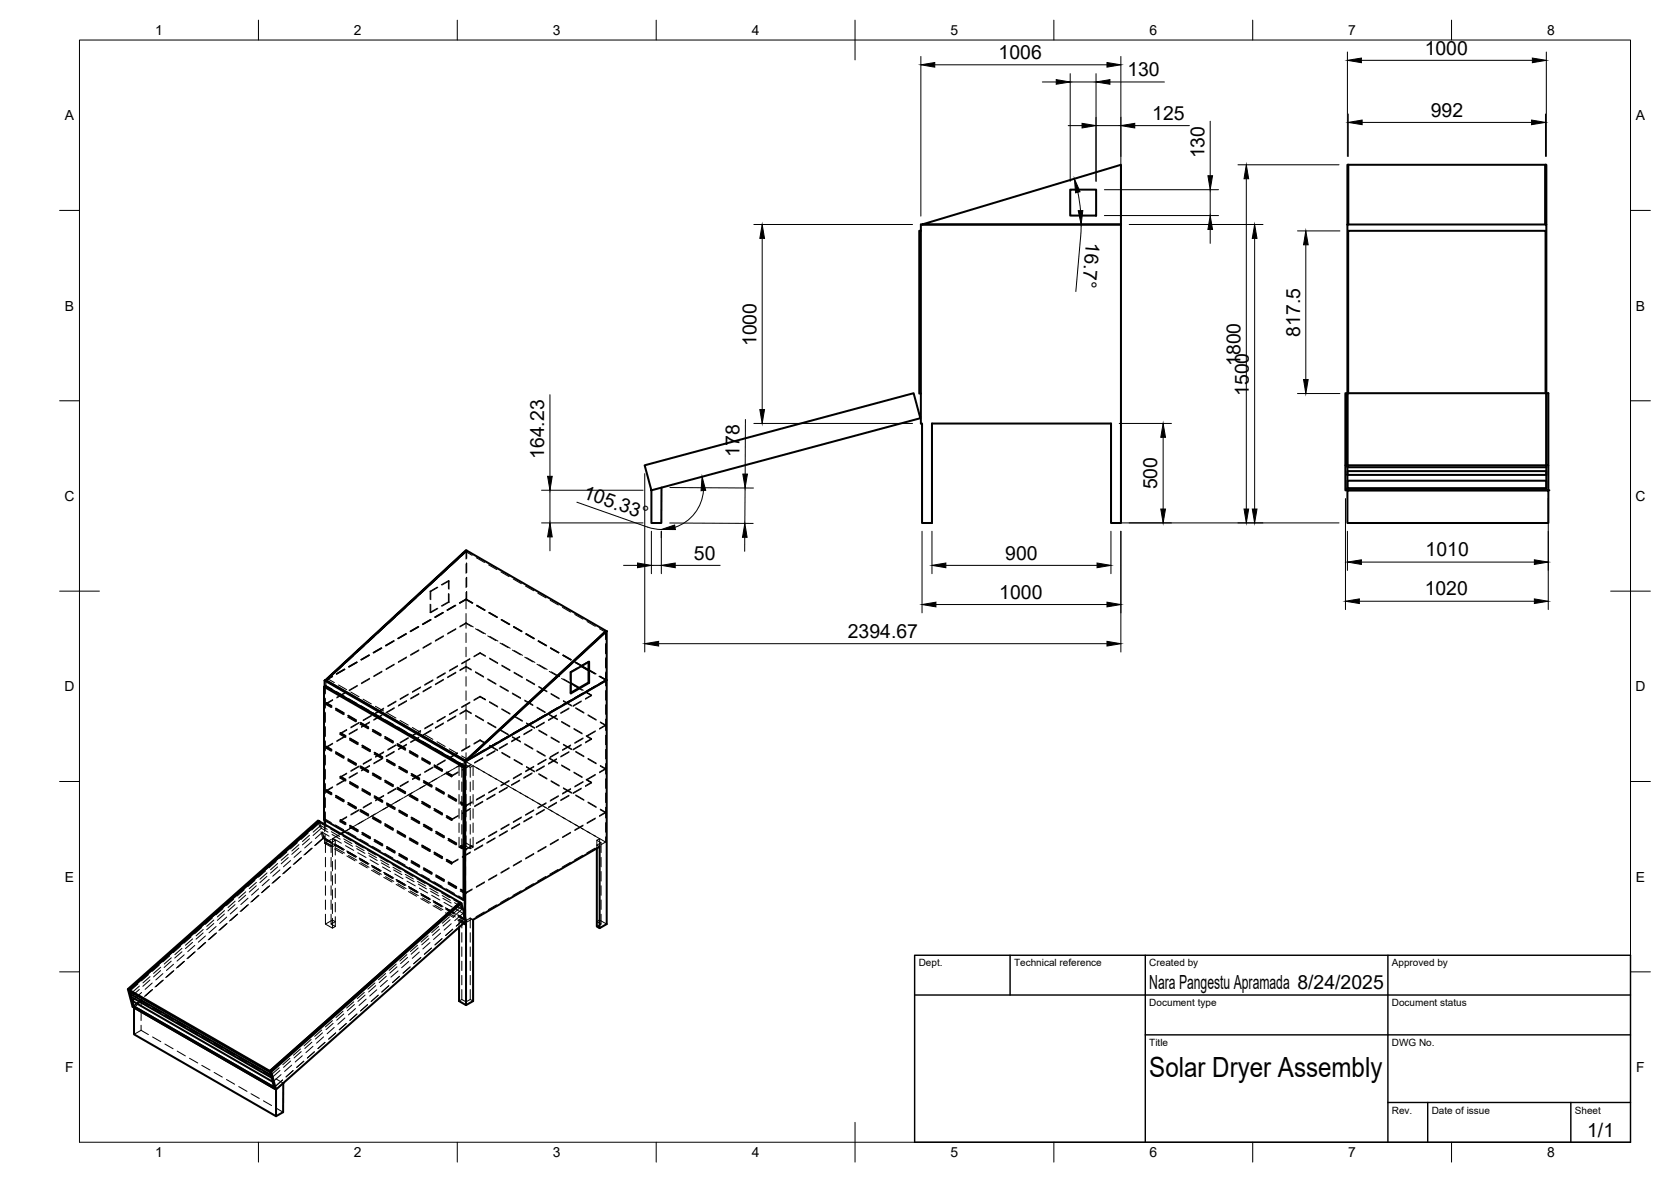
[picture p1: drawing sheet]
<svg xmlns="http://www.w3.org/2000/svg" width="420mm" height="297mm" viewBox="0 0 420 297" stroke-linecap="round" stroke-linejoin="round" font-family="sans-serif">
<defs><g id="words">
<text font-size="7" x="289" y="270.6">Solar Dryer Assembly</text>
<g font-size="4.9">
<text x="251.1" y="14.8">1006</text>
<text x="358.2" y="13.7">1000</text>
<text x="283.5" y="19.1">130</text>
<text x="359.7" y="29.3">992</text>
<text x="289.7" y="30.1">125</text>
<text x="302.8" y="39.8" transform="rotate(-90 302.8 39.8)">130</text>
<text x="273.1" y="60.9" transform="rotate(95 273.1 60.9)">16.7°</text>
<text x="190.2" y="87" transform="rotate(-90 190.2 87)">1000</text>
<text x="326.9" y="84.6" transform="rotate(-90 326.9 84.6)">817.5</text>
<text x="311.9" y="92" transform="rotate(-90 311.9 92)">1800</text>
<text x="314" y="99.5" transform="rotate(-90 314 99.5)">1500</text>
<text x="136.8" y="115.3" transform="rotate(-90 136.8 115.3)">164.23</text>
<text x="185.9" y="114.8" transform="rotate(-90 185.9 114.8)">178</text>
<text x="146.3" y="125.1" transform="rotate(19 146.3 125.1)">105.33°</text>
<text x="291" y="123" transform="rotate(-90 291 123)">500</text>
<text x="174.5" y="140.6">50</text>
<text x="252.8" y="140.6">900</text>
<text x="358.5" y="139.8">1010</text>
<text x="358.2" y="149.6">1020</text>
<text x="251.2" y="150.5">1000</text>
<text x="213.2" y="160.3">2394.67</text>
<text x="289" y="248.5">Nara Pangestu Apramada 8/24/2025</text>
<text x="399.1" y="285.7">1/1</text>
</g>
<g font-size="3.5">
<text x="39" y="8.8">1</text>
<text x="89" y="8.8">2</text>
<text x="139" y="8.8">3</text>
<text x="189" y="8.8">4</text>
<text x="239" y="8.8">5</text>
<text x="289" y="8.8">6</text>
<text x="339" y="8.8">7</text>
<text x="389" y="8.8">8</text>
<text x="16.3" y="30.2">A</text>
<text x="411.3" y="30.2">A</text>
<text x="16.3" y="78">B</text>
<text x="411.3" y="78">B</text>
<text x="16.2" y="125.9">C</text>
<text x="411.2" y="125.9">C</text>
<text x="16.2" y="173.7">D</text>
<text x="411.2" y="173.7">D</text>
<text x="16.3" y="221.6">E</text>
<text x="411.3" y="221.6">E</text>
<text x="16.4" y="269.4">F</text>
<text x="411.4" y="269.4">F</text>
<text x="39" y="290.8">1</text>
<text x="89" y="290.8">2</text>
<text x="139" y="290.8">3</text>
<text x="189" y="290.8">4</text>
<text x="239" y="290.8">5</text>
<text x="289" y="290.8">6</text>
<text x="339" y="290.8">7</text>
<text x="389" y="290.8">8</text>
</g>
<g font-size="2.5">
<text x="231" y="242.9">Dept.</text>
<text x="255" y="242.9">Technical reference</text>
<text x="289" y="242.9">Created by</text>
<text x="350" y="242.9">Approved by</text>
<text x="289" y="252.8">Document type</text>
<text x="350" y="252.8">Document status</text>
<text x="289" y="262.9">Title</text>
<text x="350" y="262.9">DWG No.</text>
<text x="350" y="279.9">Rev.</text>
<text x="360" y="279.9">Date of issue</text>
<text x="396" y="279.9">Sheet</text>
</g>
</g></defs>
<!-- layer: Visible -->
<g fill="none" stroke="#000" stroke-width=".51">
<path d="M231.5 56.4h50.4v75h-2.5v-25h-45.1v25h-2.5v-25h-.3zM231.5 58h-.4v40.9h.4M231.8 56.4l50.1-15v15zM269.1 47.7h6.5v6.5h-6.5zM338.8 56.4h50v42.4M338.8 56.4v-15h.2v15v-15h49.6v15v-15h.2v15M338.8 56.4v42.4M338.3 98.8h.5v18.1h50.5v-18.1h-.5v23.9h-50v-5.8h-.5zM338.8 98.8h50v18.6h-50zM339 98.8v-40.8h49.6v40.8M162.1 116.9l67.6-18.1 1.7 6.3-67.6 18.1zM338.3 116.9v6.3h51v-6.3"/>
<path d="M338.8 118.4h50v.9h-50zM166.3 122.5v8.9h-2.5v-8.2M338.8 123.2h50.5v8.2h-50.5zM338.8 120.8h50v1.9h-50zM152.5 158.6v12.3l-35.3 20.4M81.5 172.6l.2-.2 35.1 20.2-.3 .2zM81.5 172.6v33.4l35 20.2M81.6 171l35.4 20.4v39.1M81.6 171v1.5M81.7 172.4l35.1 20.2v37.3M81.8 170.9l35.4-32.6 .1 .1-35.3 32.6zM81.8 170.9l-.2 .1"/>
<path d="M82 171l35.3-32.6 35.1 20.1-35.3 32.7zM82 171l35.1 20.2M143.5 171.7l2.1 1.2M146.2 167.4l1.8 1M148 171.5l.1 .1-4.6 2.7v-5.4l4.6-2.6v5.3M148 171.5l-4.5 2.6M148 166.4v5.1M116.5 192.8v33.4l.3-.2M117 191.4l35.5-20.5v61.3l-1.7 1M117.1 191.2l35.3-32.7 .1 .1-35.3 32.7zM81.6 206.1v1.1M81.7 206.1v1.1"/>
<path d="M86.7 209l-1 .5M150.1 213.2v19.6l.7 .4v-20.4l-31.8 18.3v20.5l-1.8 1M116 227l-.3-.2-47.8 42.3 1.1 4.1M116.6 232l.4 .3M117 232.3l.2-.2v20.5l-1.8-1v-18.5M117 231.7v.6M32.2 248.6l47.8-42.4 .3 .2-47.8 42.4zM32.2 248.6l1.1 4.4 36.1 20.8M32.5 248.8l.1 .3 35.4 20.4-.1-.4 .3 .3 47.8-42.4 1.2 4.4-47.8 42.4-1.2-4.4M32.5 248.8l47.8-42.4 35.4 20.4-47.8 42.3zM32.5 248.8l1.1 4.1M33.2 249.5l-.4 .3 35.3 20.4 .2 .7-35.3-20.4-.2-.7"/>
<path d="M33.2 251.5l.4 1.4M33.6 252.9l35.4 20.3M33.8 251l-.6 .5 35.4 20.4 .4 1.3M71.2 272.2v7.3l-1.8 1-35.7-20.6v-6.7l35.7 20.6v6.7"/>
</g>
<g fill="#000">
<circle cx="338.8" cy="123.2" r=".25"/>
<circle cx="389.3" cy="123.2" r=".25"/>
<circle cx="33.7" cy="253.2" r=".25"/>
</g>
<!-- layer: Hidden -->
<g fill="none" stroke="#000" stroke-width=".25">
<path d="M117.2 138.3v2.2M117.3 138.4v1.9M118.7 139.6l-1.5-.9-1.1 1M94.2 159.9l-1.8 1.6M96.8 157.5l-1.8 1.6M99.4 155.1l-1.7 1.6M102 152.6l-1.7 1.7M102.1 159.2l-2.1 1.2M102.2 159.3l-2.1 1.2M102.2 159.3l-2 1.2M104.7 150.2l-1.8 1.6M105.2 157.4l-2.1 1.2"/>
<path d="M105.3 157.5l-2.1 1.3M107.3 147.8l-1.8 1.6M108.2 148.6v2M108.2 151.8v2.1M108.2 148.6l.1 .1M108.3 155.7l-2.1 1.2M108.3 151.9v2.1l-.1-.1M108.3 148.7v2M108.4 155.8l-2.1 1.2M108.4 155.8l-2 1.1M109.9 145.4l-1.7 1.6M110 147.5l-1.8 1.1"/>
<path d="M110 152.9l-1.8 1M110.1 147.6l-1.8 1.1M110.1 152.9l-1.8 1.1M111.4 153.9l-2.1 1.2M111.4 154l-2 1.2M111.5 159.9l-2 1.2M111.5 159.8l-2 1.2M111.5 154l-2 1.2M112.5 142.9l-1.7 1.7M112.8 145.9l-1.8 1M112.8 145.9l.1 .1M112.8 145.9v2.1"/>
<path d="M112.8 149.2v2M112.8 151.2l.1 .1M112.8 151.2l-1.8 1.1M112.9 146l-1.8 1M112.9 146v2.1M112.9 149.3v2M112.9 151.3l-1.8 1M114.5 152.1l-2.1 1.2M114.5 152.2l-2 1.2M114.6 158.1l-2.1 1.2M114.6 158l-2.1 1.2M114.6 152.2l-2.1 1.2"/>
<path d="M115.2 140.5l-1.8 1.6M115.6 157.4l1.6-.9 1.8 1.1M117.2 150.5l1.7 1-1.6-.9-.1 .1M117.2 141.7v2.4M117.2 145.3v2.4M117.2 148.9v4.1M117.2 154.2v3.7M117.2 159.1v2.4M117.2 150.7l1.6 .9M117.2 150.7l-1.6 .9M117.2 150.5l-1.7 1M117.2 150.5l.1 .1"/>
<path d="M117.3 150.6l-1.7 1M117.3 141.5v2.4M117.3 145.1v2.4M117.3 148.7v1.9M118.5 157.4l-1.3-.7-1.6 .9M119.5 158l2.1 1.2M119.8 140.2l2 1.2M119.8 152.2l2.1 1.2M119.9 152.1l2.1 1.2M120 158.1l2.1 1.2M122.6 159.8l2.1 1.2M122.9 142l2 1.1"/>
<path d="M122.9 154l2.1 1.2M123 153.9l2.1 1.2M123.1 159.9l2.1 1.2M126 143.7l2 1.2M126 155.8l2.1 1.2M126.1 155.7l2.1 1.2M129.1 145.5l2 1.2M129.1 157.6l2.1 1.2M129.2 157.4l2.1 1.2M132.1 147.3l2.1 1.2M132.2 159.3l2.1 1.2M132.3 159.2l2 1.2"/>
<path d="M135.2 149.1l2.1 1.2M138.3 150.9l2.1 1.1M141.4 152.6l2.1 1.2M144.5 154.4l2.1 1.2M147.6 156.2l2.1 1.2M150.7 158l1.6 .9M152.3 158.9v1.8M152.3 158.9l-1.2 1M152.4 158.5v2M81.6 172.5v1.9M81.6 175.6v2.4M81.6 179.2v2.4"/>
<path d="M81.7 175.4v2.6M81.7 179v2.6M82 176.7v.4l1.3 .7M82 171v1.3M82 172.3l1.5 .9M82 172.3l-.3 .1v2M82 176.7l1.4 .8M82.1 176.9l1.3 .7M82.1 177l1.3 .7M82.1 176.6l1.3 .7M82.5 170.7l1.6 .8M82.5 170.7l-.5 .3"/>
<path d="M83.5 169.9l-1.7 1M83.6 170l-1.6 1M83.7 176l-1.7 1.1M83.7 175.8l-1.7 .9M83.7 170l-1.7 1M83.7 169.6l-1.2 1.1M84.3 178.4l2.1 1.2M84.3 178l2.1 1.2M84.5 178.3l2 1.2M84.5 178.1l2 1.1M84.5 178.2l2 1.2M84.5 177.9l2 1.2"/>
<path d="M84.5 173.8l2.1 1.1M85.1 172.1l2.1 1.2M86.3 167.2l-1.8 1.6M86.6 168.1l-2.1 1.2M86.7 168.3l-2.1 1.1M86.7 174.2l-2 1.2M86.7 174l-2 1.2M86.7 168.2l-2 1.2M87.4 179.8l2.1 1.2M87.6 179.8l2 1.2M87.6 179.7l2 1.2M87.6 175.6l2.1 1.1"/>
<path d="M88.2 173.9l2.1 1.2M88.9 164.8l-1.7 1.6M89.7 166.4l-2.1 1.1M89.8 166.5l-2.1 1.2M89.9 172.4l-2.1 1.2M89.9 172.2l-2.1 1.2M89.9 166.4l-2.1 1.2M90.7 177.3l2.1 1.2M91.3 175.7l2.1 1.2M91.5 162.3l-1.7 1.6M92.8 164.6l-2.1 1.2M92.9 164.7l-2.1 1.2"/>
<path d="M92.9 170.5l-2 1.1M92.9 170.6l-2 1.2M92.9 164.7l-2 1.1M93.4 179.8l-2.1 1.2M93.4 179.9l-2.1 1.2M93.8 179.1l2.1 1.2M94.4 177.5l2.1 1.2M95.9 162.8l-2.1 1.2M96 162.9l-2.1 1.2M96 179.8l-2 1.2M96 179.6l-2 1.2M96 168.9l-2 1.1"/>
<path d="M96 168.7l-2 1.2M96 162.9l-2 1.2M96.5 178l-2.1 1.2M96.5 178.1l-2.1 1.2M97.5 179.3l2 1.2M99 161l-2.1 1.2M99.1 161.1l-2.1 1.2M99.1 178l-2 1.2M99.1 177.8l-2 1.3M99.1 167.1l-2 1.2M99.1 166.9l-2 1.2M99.1 161.1l-2 1.2"/>
<path d="M99.6 176.2l-2.1 1.2M99.6 176.4l-2.1 1.2M102.2 176.1l-2 1.2M102.2 176.2l-2 1.2M102.2 165.3l-2 1.2M102.2 165.1l-2 1.2M102.7 174.4l-2.1 1.2M102.7 174.6l-2.1 1.2M105.3 174.3l-2 1.2M105.3 174.5l-2 1.1M105.3 163.5l-2 1.2M105.3 163.3l-2 1.2"/>
<path d="M105.8 172.6l-2.1 1.2M105.8 172.8l-2.1 1.2M108.4 172.7l-2 1.2M108.4 172.5l-2 1.2M108.4 161.7l-2 1.2M108.4 161.6l-2 1.1M108.9 170.8l-2.1 1.2M108.9 171l-2.1 1.2M111.5 170.9l-2 1.2M111.5 170.7l-2 1.2M112 169.1l-2.1 1.2M112 169.2l-2.1 1.2"/>
<path d="M114.6 169.1l-2.1 1.2M114.6 168.9l-2.1 1.2M114.6 179.9l-2.1 1.2M115 167.3l-2 1.2M115 167.5l-2 1.1M115 178.3l-2 1.1M115 178.4l-2 1.2M117.2 162.7v2.3M117.2 166.2v2.7M117.2 170v2.4M117.2 173.6v2.4M117.2 177.2v3.6"/>
<path d="M118.2 165.5l-2.1 1.2M118.2 165.7l-2.1 1.1M118.2 176.5l-2.1 1.1M118.2 176.6l-2.1 1.2M118.5 168.4l-1.3-.8-1.6 .9M118.5 168.2l-1.3-.7-1.6 .8M118.5 179.2l-1.3-.8-1.6 .9M118.5 179.4l-1.3-.8-1.6 .9M119.5 169l2.1 1.2M119.5 168.8l2.1 1.2M119.5 179.8l2.1 1.2M119.5 179.9l2.1 1.2"/>
<path d="M120.7 164l-1.5 1.1M120.7 164l1.3 .8M120.7 164.2l1.3 .7M120.7 164l-1.5 .9M120.7 175l-1.5 .9M120.7 175.1l-1.5 .9M122 175.7l-1.3-.7v.1l1.3 .8M122.6 170.8l2.1 1.1M122.6 170.6l2.1 1.2M123.1 165.4l2 1.2M123.1 165.5l2 1.2M123.1 176.5l2 1.2"/>
<path d="M123.1 176.3l2 1.2M125.7 172.5l2.1 1.2M125.7 172.4l2.1 1.2M125.7 161.6l2.1 1.2M126.2 167.2l2 1.1M126.2 167.3l2 1.2M126.2 178.3l2 1.2M126.2 178.1l2 1.2M126.2 161.7l2.1 1.2M128.8 174.3l2.1 1.2M128.8 174.2l2.1 1.2M128.8 163.4l2.1 1.2"/>
<path d="M129.3 168.9l2 1.2M129.3 169.1l2 1.2M129.3 179.9l2 1.2M129.3 163.5l2.1 1.2M131.9 177.7l-1.8 1.6M131.9 176.1l2.1 1.2M131.9 175.9l2.1 1.2M131.9 165.1l2.1 1.2M132.4 170.7l2 1.2M132.4 170.9l2 1.2M132.4 165.3l2.1 1.2M134.5 175.3l-1.7 1.6"/>
<path d="M135 177.9l2.1 1.2M135 177.7l2.1 1.2M135 166.9l2.1 1.2M135.3 161.1l2.1 1.2M135.4 161l2.1 1.2M135.5 172.5l2 1.2M135.5 172.7l2 1.1M135.5 167.1l2.1 1.1M137.1 172.9l-1.7 1.6M137.2 179.5l-2 1.2M137.3 179.5l-2.1 1.2M138.1 179.7l2.1 1.2"/>
<path d="M138.1 179.5l2.1 1.2M138.1 168.7l2.1 1.2M138.4 162.9l2.1 1.2M138.5 162.8l2 1.2M138.6 174.3l2 1.2M138.6 174.4l2 1.2M138.6 168.8l2.1 1.2M139.7 170.4l-1.7 1.6M140 179.7l-2.1 1.2M140 179.9l-2.1 1.2M140.3 177.8l-2 1.2M140.4 177.7l-2.1 1.2"/>
<path d="M141.2 170.5l2.1 1.2M141.5 164.7l2.1 1.2M141.6 164.6l2 1.2M141.6 176.1l2.1 1.2M141.6 176.2l2.1 1.2M141.7 170.6l1.8 1.1M142.4 168l-1.8 1.6M143.1 177.9l-2.1 1.2M143.1 178.1l-2.1 1.2M143.4 168.9h.1M143.4 168.9v2M143.4 172.1v2.1"/>
<path d="M143.4 174.2l.1 .1M143.5 175.9l-2.1 1.3M143.5 174.1l-.1 .1M144.3 172.3l2.1 1.2M144.6 166.5l1.6 .9M144.7 166.4l2 1.1M144.8 177.8l2 1.2M144.8 178l2 1.2M145 165.6l-1.7 1.6M145.2 167.8l-1.8 1.1M145.6 172.9l1.1 .6M146.2 176.2l-2.1 1.1"/>
<path d="M146.2 176.3l-2.1 1.2M146.5 174.2l-2 1.2M146.6 174.2l-2.1 1.2M147.4 174.1l1.3 .7-1-.7M147.6 163.2l-1.7 1.6M147.8 168.1l2 1.2M147.8 179.6l2.1 1.2M147.8 179.8l2.1 1.2M148 168.4l1.6 1M148 166.2v.2M148.1 166.3l-.1-.1-1.8 1M148.7 174.7l-1.5 .9"/>
<path d="M148.7 174.8l-1.5 .9M149.6 172.4l-2 1.2M149.7 172.4l-2.1 1.2M150.3 160.7l-1.8 1.7M150.6 170l1.7 .9M152.3 170.9l.1-.1-1.5-.9 1.6 1M152.3 161.9v2.4M152.3 165.5v2.4M152.3 169.1v3.3M152.3 173.6v2.3M152.3 177.1v2.4M152.3 170.9l-1.7 .9"/>
<path d="M152.4 168.9v1.9l-1.7 1M152.4 161.7v2.4M152.4 165.3v2.4M81.6 182.7v2.4M81.6 186.3v2.4M81.6 189.9v2.4M81.6 193.4v2.4M81.6 197v2.4M81.7 182.6v2.5M81.7 186.1v2.6M81.7 189.7v2.6M81.7 193.3v2.5"/>
<path d="M81.7 196.9v2.5M82 187.6v.4l1.3 .8M82 198.6v.4l1.3 .8M82 187.6l1.3 .8M82 198.6l1.3 .7M82.1 187.5l1.3 .9M82.1 198.8l1.3 .9M82.1 198.8l1.3 .7M82.1 187.8l1.3 .8M82.1 187.9l1.3 .8M82.1 187.8v.1M82.1 187.5l1.3 .8"/>
<path d="M82.1 187.5l-.1 .1M82.1 187.9l-.1 .1M82.1 198.5l-.1 .1M82.1 198.9l-.1 .1M83.4 199.2l-1.3-.7 1.3 .9M83.7 186.9l-1.6 .9M83.7 186.8l-1.6 .9M83.7 197.9l-1.6 .9M83.7 197.7l-1.6 .9M84.3 189.4l2.1 1.2M84.3 189l2.1 1.2M84.3 199.9l2.1 1.2"/>
<path d="M84.5 189l2 1.2M84.5 189.2l2 1.2M84.5 189.3l2 1.2M84.5 188.9l2 1.2M84.5 200l2 1.2M84.5 199.8l2 1.2M85.5 184.2l.1-.1 1.4 .8M85.5 195.1h.1l1.4 .7M85.6 184.5l1.4 .7M85.6 184.1l1.4 .9M85.6 195.5v-.2l1.4 .8M85.6 195.1l1.4 .8"/>
<path d="M85.6 184.5l1.4 .8M85.6 184.5l-.1 .1M85.6 195.5l1.4 .7M85.6 195.5h-.1M86.7 185.2l-2 1.1M86.7 185l-2 1.2M86.7 196.1l-2 1.2M86.7 195.9l-2 1.2M86.8 184.9l-1.3-.7v.4l1.3 .7M86.8 195.9l-1.3-.8v.4l1.3 .8M87.2 183.3l-1.6 .9M87.2 183.5l-1.6 .9"/>
<path d="M87.2 194.3l-1.6 .9M87.2 194.4l-1.6 .9M87.4 180.2l2.1 1.2M87.4 191.2l2.1 1.1M87.4 190.8l2.1 1.1M87.6 190.8l2 1.2M87.6 191l2 1.2M87.6 191.1l2 1.2M87.6 190.7l2 1.2M87.6 180l2 1.2M87.6 180.1l2 1.2M87.9 185.5l2 1.2"/>
<path d="M87.9 185.9l2 1.2M87.9 196.5l2 1.2M87.9 196.9l2 1.2M88 196.5l2.1 1.2M88 185.6l2.1 1.2M88 185.4l2.1 1.2M88 185.9l2.1 1.2M88 185.7l2.1 1.2M88 196.4l2.1 1.2M88 196.8l2.1 1.2M88 196.7l2.1 1.2M89.9 183.2l-2.1 1.2"/>
<path d="M89.9 183.4l-2.1 1.2M89.9 194.2l-2.1 1.2M89.9 194.3l-2.1 1.2M90.3 181.6l-2.1 1.1M90.3 181.7l-2.1 1.2M90.3 192.5l-2.1 1.2M90.3 192.7l-2.1 1.2M90.5 182l2.1 1.2M90.5 181.6l2.1 1.2M90.5 192.9l2.1 1.2M90.5 192.5l2.1 1.2M90.7 192.6l2 1.2"/>
<path d="M90.7 192.8l2 1.1M90.7 192.9l2 1.2M90.7 192.5l2 1.1M90.7 181.8l2 1.2M90.7 181.9l2 1.2M90.7 181.6l2 1.2M90.7 181.5l2 1.2M91 187.3l2 1.2M91 187.7l2 1.2M91 198.3l2 1.2M91 198.7l2 1.2M91.1 198.3l2.1 1.2"/>
<path d="M91.1 187.2l2.1 1.2M91.1 187.6l2.1 1.2M91.1 187.5l2.1 1.2M91.1 187.4l2.1 1.1M91.1 198.2l2.1 1.2M91.1 198.6l2.1 1.2M91.1 198.5l2.1 1.2M92.9 181.4l-2 1.2M92.9 181.6l-2 1.2M92.9 192.5l-2 1.2M92.9 192.4l-2 1.2M93.4 190.7l-2.1 1.2"/>
<path d="M93.4 190.9l-2.1 1.2M93.6 183.8l2.1 1.2M93.6 183.4l2.1 1.2M93.6 194.7l2.1 1.2M93.6 194.3l2.1 1.2M93.7 183.4l2.1 1.2M93.7 194.4l2.1 1.1M93.7 194.5l2.1 1.2M93.7 194.7l2.1 1.1M93.7 194.2l2.1 1.2M93.7 183.6l2.1 1.2M93.7 183.7l2.1 1.2"/>
<path d="M93.7 183.3l2.1 1.2M94 189.1l2.1 1.2M94 189.5l2.1 1.2M94.2 189l2 1.2M94.2 189.4l2 1.2M94.2 189.3l2 1.2M94.2 189.1l2 1.2M94.2 200l2 1.2M96 190.8l-2 1.1M96 190.6l-2 1.2M96.5 199.9l-2.1 1.2M96.5 188.9l-2.1 1.2"/>
<path d="M96.5 189.1l-2.1 1.2M96.7 185.6l2.1 1.1M96.7 185.2l2.1 1.1M96.7 196.5l2.1 1.2M96.7 196.1l2.1 1.2M96.8 185.2l2.1 1.2M96.8 196.2l2.1 1.1M96.8 196.3l2.1 1.2M96.8 196.4l2.1 1.2M96.8 196l2.1 1.2M96.8 185.4l2.1 1.1M96.8 185.5l2.1 1.2"/>
<path d="M96.8 185.1l2.1 1.2M96.9 180.9l2.1 1.2M97.2 190.9l2 1.2M97.2 191.3l2 1.2M97.3 190.9l2.1 1.2M97.3 190.8l2.1 1.2M97.3 191.2l2.1 1.2M97.3 191.1l2.1 1.2M99.1 189l-2 1.2M99.1 188.8l-2 1.2M99.6 198.1l-2.1 1.2M99.6 198.3l-2.1 1.2"/>
<path d="M99.6 187.2l-2.1 1.1M99.6 187.3l-2.1 1.2M99.8 187.3l2.1 1.2M99.8 186.9l2.1 1.2M99.8 198.3l2.1 1.2M99.8 197.9l2.1 1.2M99.9 187l2.1 1.2M99.9 197.9l2.1 1.2M99.9 198.1l2.1 1.2M99.9 198.2l2.1 1.2M99.9 197.8l2.1 1.2M99.9 187.1l2.1 1.2"/>
<path d="M99.9 187.3l2.1 1.2M99.9 186.8l2.1 1.2M100 182.7l2.1 1.2M100.2 192.7l2.1 1.2M100.2 193.1l2.1 1.2M100.4 192.7l2 1.2M100.4 192.6l2 1.2M100.4 193l2 1.2M100.4 192.9l2 1.2M100.6 181l2.1 1.2M102.2 187l-2 1.2M102.2 187.2l-2 1.2"/>
<path d="M102.7 196.3l-2.1 1.2M102.7 196.5l-2.1 1.2M102.7 185.4l-2.1 1.2M102.7 185.5l-2.1 1.2M102.9 189.1l2.1 1.2M102.9 188.7l2.1 1.2M102.9 199.7l2.1 1.2M103 188.8l2.1 1.1M103 199.7l2.1 1.2M103 199.9l2.1 1.2M103 200l2.1 1.2M103 199.6l2.1 1.2"/>
<path d="M103 188.9l2.1 1.2M103 189l2.1 1.2M103 188.6l2.1 1.2M103.1 184.5l2.1 1.2M103.3 194.4l2.1 1.2M103.3 194.8l2.1 1.3M103.5 194.4l2 1.1M103.5 194.8l2 1.2M103.5 194.7l2 1.1M103.5 194.5l2 1.2M103.7 182.8l2 1.2M104.5 198.7l-2.9 1.7"/>
<path d="M105.3 185.3l-2 1.1M105.3 185.4l-2 1.2M105.8 194.5l-2.1 1.2M105.8 194.7l-2.1 1.2M105.8 183.6l-2.1 1.2M105.8 183.8l-2.1 1.1M106 190.9l2.1 1.2M106 190.5l2.1 1.2M106.1 190.5l2.1 1.2M106.1 190.7l2.1 1.2M106.1 190.8l2.1 1.2M106.1 190.4l2.1 1.2"/>
<path d="M106.2 186.3l2.1 1.1M106.4 196.2l2.1 1.2M106.4 196.6l2.1 1.2M106.6 196.3l2 1.1M106.6 196.2l2 1.1M106.6 196.6l2 1.1M106.6 196.4l2 1.2M106.7 197.4l-2 1.2M106.8 184.6l2 1.2M107.6 196.9l-2.1 1.2M108.4 183.6l-2 1.2M108.4 183.5l-2 1.2"/>
<path d="M108.9 192.8l-2.1 1.2M108.9 192.9l-2.1 1.2M108.9 181.8l-2.1 1.2M108.9 182l-2.1 1.2M109.1 192.7l2 1.2M109.1 192.3l2 1.2M109.2 192.3l2.1 1.2M109.2 192.5l2.1 1.2M109.2 192.6l2.1 1.2M109.2 192.2l2.1 1.2M109.3 188l2.1 1.2M109.5 198l2.1 1.2"/>
<path d="M109.5 198.4l2.1 1.2M109.7 198.1l2 1.1M109.7 197.9l2 1.2M109.7 198.2l2 1.2M109.7 198.3l2 1.2M109.8 195.7l-2 1.1M109.9 186.4l2 1.2M110.7 195.1l-2.1 1.2M111.5 181.8l-2 1.2M111.5 181.7l-2 1.2M112 191l-2.1 1.2M112 191.1l-2.1 1.2"/>
<path d="M112 180l-2.1 1.2M112 180.2l-2.1 1.2M112.2 194.1l1.3 .7v.4l-1.3-.7M112.3 194.3l1.3 .9-1.3-.8M112.3 194l1.3 .9M112.3 194.1l1.3 .8M112.4 189.8l2.1 1.2M112.6 199.8l2.1 1.2M112.8 199.7l2 1.2M112.8 199.8l2 1.2M112.9 193.9l-2.1 1.2M113 188.2l2 1.2-2 1.1"/>
<path d="M113.6 195.2h-.1M113.6 194.7l-.1 .1M113.8 193.4l-2.1 1.1M114.6 180.1l-2.1 1.2M115 189.2l-2 1.2M115.2 194l-1.6 .9M115.2 194.1l-1.6 .9M115.4 192.4l.7 .4 1.1-.6 1 .6 .8-.4M115.4 192.4v2.5M115.4 196.1v2.4M115.4 199.7v2.4M115.4 192.4l-1.4 .9"/>
<path d="M115.5 191.6l1.6 .9-.3 .1M116.1 190l1.5 .8M116.1 192.8v2.5M116.1 196.5v2.4M117.1 191.2v3.9M117.1 196.2v2.5M117.1 199.8v2.5M117.2 199.6v2.8l-1.3-.8M117.2 182v2.4M117.2 185.6v2.4M117.2 189.2v5.7M117.2 196.1v2.3"/>
<path d="M117.6 190.8l-.5 .4M118.2 187.4l-2.1 1.2M118.2 187.6l-2.1 1.2M118.2 192.8v2.5M118.2 196.5v2.4M118.3 192.2l-2.1 1.2M118.3 192.3l-2.1 1.3M118.7 192.3l-1.5-.9-2.4 1.4M118.7 190.2l-1.6 1M118.7 189.8l-1.1 1M119 192.4l1.4 .9M119 192.4v2.5"/>
<path d="M119 196.1v2.4M119 199.7v2.4M119.8 192.9l2 1.2M120.7 185.9v.2l1.3 .8M120.7 185.9l1.3 .8M120.7 185.9l-1.5 .9M120.7 186.1l-1.5 .9M121.4 187.4l-1.8 1.6M121.4 190.4l-2.1 1.2M121.4 190.6l-2.1 1.2M121.5 193.9l2 1.2M121.8 188.5l-2.1 1.2"/>
<path d="M121.8 199.9l-2 1.2M121.8 199.7l-2 1.2M121.8 188.4l-2 1.2M122.6 181.6l2.1 1.1M122.6 181.7l2.1 1.2M122.9 194.7l2 1.2M123.1 187.3l2 1.2M123.1 187.5l2 1.1M124 185l-1.8 1.6M124.5 199.6l-2.1 1.2M124.5 199.8l-2.1 1.1M124.5 188.6l-2.1 1.2"/>
<path d="M124.5 188.8l-2.1 1.2M124.5 195.7l2.1 1.1M124.8 186.7l-2 1.2M124.9 198.1l-2 1.2M124.9 197.9l-2 1.2M124.9 186.6l-2 1.2M125.7 183.3l2.1 1.2M125.7 183.5l2.1 1.2M126 196.5l2 1.2M126.2 189.1l2 1.2M126.2 189.2l2 1.2M126.6 182.5l-1.7 1.7"/>
<path d="M127.6 198l-2.1 1.2M127.6 197.8l-2.1 1.2M127.6 186.8l-2.1 1.2M127.6 187l-2.1 1.2M127.6 197.4l2.1 1.2M128 184.9l-2.1 1.2M128 196.3l-2 1.2M128 196.1l-2 1.2M128 184.9l-2 1.1M128.8 185.1l2.1 1.2M128.8 185.3l2.1 1.2M129.1 198.3l3.7 2.1"/>
<path d="M129.2 180.1l-1.7 1.6M129.3 190.8l2 1.3M129.3 191l2 1.2M129.3 180.1l2 1.2M130.7 196l-2.1 1.2M130.7 196.2l-2.1 1.2M130.7 185.1l-2.1 1.2M130.7 185.2l-2.1 1.2M131 183.1l-2 1.2M131.1 194.5l-2 1.2M131.1 194.4l-2 1.1M131.1 183.1l-2 1.2"/>
<path d="M131.9 186.9l2.1 1.2M131.9 187.1l2.1 1.2M132.4 192.6l2 1.2M132.4 192.8l2 1.2M132.4 181.8l2 1.2M132.4 181.7l2 1.2M133.8 194.4l-2.1 1.2M133.8 194.2l-2.1 1.2M133.8 183.3l-2.1 1.2M133.8 183.4l-2.1 1.2M134.1 181.3l-2 1.2M134.2 192.8l-2.1 1.1"/>
<path d="M134.2 192.6l-2.1 1.2M134.2 181.3l-2.1 1.2M135 188.7l2.1 1.2M135 188.9l2.1 1.1M135.5 194.4l2 1.2M135.5 194.6l2 1.2M135.5 183.6l2 1.2M135.5 183.5l2 1.1M136.9 192.6l-2.1 1.2M136.9 192.5l-2.1 1.1M136.9 181.5l-2.1 1.2M136.9 181.7l-2.1 1.1"/>
<path d="M137.3 191l-2.1 1.2M137.3 190.8l-2.1 1.2M138.1 190.5l2.1 1.2M138.1 190.6l2.1 1.2M138.6 196.2l2 1.2M138.6 196.4l2 1.2M138.6 185.4l2 1.2M138.6 185.2l2 1.2M140 190.8l-2.1 1.2M140 190.7l-2.1 1.2M140.4 189.2l-2.1 1.2M140.4 200l-2.1 1.2"/>
<path d="M140.4 189l-2.1 1.2M141.2 181.5l2.1 1.2M141.2 181.3l2.1 1.2M141.2 192.2l2.1 1.2M141.2 192.4l2.1 1.2M141.6 198l2.1 1.2M141.6 198.1l2.1 1.2M141.6 187.2l2.1 1.2M141.6 187l2.1 1.2M143.1 189l-2.1 1.2M143.1 188.9l-2.1 1.2M143.1 199.8l-2.1 1.2"/>
<path d="M143.5 198.4l-2.1 1.1M143.5 187.4l-2.1 1.2M143.5 198.2l-2.1 1.2M143.5 187.2l-2.1 1.2M144.3 183.2l2.1 1.2M144.3 183.1l2.1 1.2M144.3 194l2.1 1.2M144.3 194.2l2.1 1.2M144.8 199.8l2 1.2M144.8 199.9l2 1.2M144.8 189l2 1.2M144.8 188.8l2 1.2"/>
<path d="M146.2 187.3l-2.1 1.2M146.2 187.1l-2.1 1.2M146.2 198.1l-2.1 1.1M146.2 198.2l-2.1 1.2M146.6 196.6l-2.1 1.2M146.6 185.6l-2.1 1.2M146.6 196.4l-2.1 1.2M146.6 185.4l-2.1 1.2M147.4 195.8l1.3 .8v.2l-1.3-.8M147.4 185l1.3 .8M147.4 184.9l1.3 .7M147.8 190.8l2.1 1.1"/>
<path d="M147.8 190.6l2.1 1.2M148.7 185.8l-1.5 .9M148.7 185.6l-1.5 .9M148.7 185.6v.2M148.7 196.6l-1.5 .9M148.7 196.8l-1.5 .8M149.7 194.8l-2.1 1.2M149.7 183.8l-2.1 1.2M149.7 194.6l-2.1 1.2M149.7 183.7l-2.1 1.2M150.9 181.4l1.4 .8M150.9 181.6l1.4 .7"/>
<path d="M150.9 192.5l1.4 .8M150.9 192.4l1.4 .7M152.3 193.3l-1.6 .9M152.3 180.7v1.5M152.3 182.3v1.3M152.3 184.8v2.3M152.3 188.3v2.4M152.3 191.9v1.2M152.3 193.3v1.2M152.3 195.7v2.4M152.3 199.3v2.4M152.3 182.3l-1.6 .9"/>
<path d="M152.3 193.1l-1.6 .9M152.3 182.2l-1.6 .9M66.8 218.9l-1.8 1.5M67.1 219.4l-1.7 1.5M69.4 216.5l-1.8 1.6M69.8 217l-1.8 1.6M69.8 217.9l-1.8 1.5M70.4 218.6l-1.8 1.6M72.1 214.1l-1.8 1.6M72.5 215.5l-1.8 1.6M72.5 214.6l-1.8 1.6M72.9 218l-1.8 1.6"/>
<path d="M73 216.3l-1.7 1.5M73.1 217.9l-1.8 1.6M74.8 211.8l-1.8 1.5M75.1 213.1l-1.7 1.6M75.2 212.3l-1.8 1.6M75.5 215.7l-1.8 1.5M75.7 213.9l-1.8 1.6M75.8 215.5l-1.8 1.6M77.4 209.4l-1.7 1.6M77.8 209.9l-1.7 1.6M77.8 210.8l-1.8 1.5M78.2 213.3l-1.8 1.6"/>
<path d="M78.4 211.5l-1.8 1.6M78.5 213.2l-1.8 1.5M80 206.2l.4 1.7M80.4 206.8l-.1-.4 .4 1.5M80.4 206.8l-2 1.8M80.4 206.8l1.7 .9M80.6 207.5l.2 .6M80.7 209l.5 1.7M80.8 208.1l1.7 1M80.8 208.1l-2.1 1.9M81 209l.4 1.5M81.1 209.2l.3 1.3"/>
<path d="M81.2 210.7l2 1.1M81.2 210.7l-2.1 1.8M81.4 210.5l-2 1.9M81.4 210.5l1.7 1M81.5 206l.2-.2 1.6 .9M81.6 211.9l1.5 .9M81.6 200.6v2.4M81.6 204.2v1.9M81.6 207.2v1.7M81.6 210.1v1.8M81.7 211l.3-.2 1.5 .9M81.7 211l1.6 .8"/>
<path d="M81.7 200.4v2.6M81.7 204v2.1M81.7 207.2v1.3M81.7 209.7v1.3M81.8 211.8v2.5M81.8 215.5v2.3M81.8 219v2.4M82 210.8v.9M82 211.7l1.5 .9M82.3 208.4l-1.7-.9-1.9 1.6M82.7 210.1l-1.6-.9-1.8 1.5M83.1 208.3l2.1 1.2"/>
<path d="M83.2 211.8v2.5M83.2 215.5v2.3M83.2 219v2.4M83.3 209l2.1 1.2M83.3 210.9l-1.3 .8M83.5 209.7l2.1 1.2M83.6 210.8l.7 .4-1.1 .6 1.1 .6-.7 .4-1.8-1-.2 .1M83.6 210.8v4.5M83.6 216.5v2.3M83.8 210.7l2 1.2M84.1 213.3l2.1 1.2M84.1 212.1l2.5 1.4"/>
<path d="M84.2 212.4l2.1 1.2M84.3 211.2v3.7M84.3 216.1v2.3M84.3 219.6v2.4M84.3 212.4l2.1 1.2M84.3 200.3l2.1 1.2M84.3 207.3l2.1 1.2M84.5 200.1l2 1.2M84.5 200.3l2 1.2M84.5 213.2l2.1 1.2M85 209.9l-1.4 .9M85.5 206.5l.1-.1 1.4 .8"/>
<path d="M85.6 206l1.4 .9M85.6 206.3l1.4 .8M85.6 206l1.4 .8M85.6 206.3v.1M85.6 206l-.1 .1M85.7 209.5l-1.3 .8M86.2 210.1l2.1 1.2M86.4 210.8l2.1 1.2M86.6 211.5l2.1 1.2M86.8 206.8l-1.3-.7v.4l1.3 .8M86.9 212.5l2 1.2M87.2 205.2l-1.6 .9"/>
<path d="M87.2 205.4l-1.6 .9M87.2 215.1l2.1 1.2M87.2 213.9l2.5 1.4M87.3 214.2l2.1 1.2M87.4 214.2l2.1 1.2M87.4 202.1l2.1 1.2M87.4 201.7l2.1 1.2M87.4 209.1l2.1 1.2M87.6 201.7l2 1.3M87.6 201.6l2 1.2M87.6 201.9l2 1.2M87.6 202l2 1.2"/>
<path d="M87.6 215l2.1 1.2M87.9 207.4l2 1.2M87.9 207.9l2 1.1M88 207.7l2.1 1.1M88 207.8l2.1 1.2M88 207.5l2.1 1.2M88 207.4l2.1 1.2M88.2 208.1l-2.1 1.2M89 207.6l-2.3 1.4M89.3 211.9l2.1 1.2M89.5 212.6l2.1 1.2M89.7 213.3l2.1 1.1"/>
<path d="M90 214.3l2 1.2M90.3 203.5l-2.1 1.1M90.3 203.6l-2.1 1.2M90.3 216.9l2.1 1.2M90.3 215.7l2.1 1.2M90.4 216l2.1 1.2M90.5 203.9l2.1 1.2M90.5 203.5l2.1 1.2M90.5 216l2.1 1.2M90.5 210.9l2.1 1.2M90.7 203.5l2 1.2M90.7 203.4l2 1.2"/>
<path d="M90.7 203.7l2 1.2M90.7 203.8l2 1.2M90.7 215.9l2.1 1.2M90.7 216.8l2.1 1.1M91 209.2l2 1.2M91 209.6l2 1.2M91.1 209.3l2.1 1.2M91.1 209.6l2.1 1.1M91.1 209.2l2.1 1.1M91.1 209.4l2.1 1.2M91.2 206.4l-2 1.1M92.1 205.9l-2 1.1"/>
<path d="M92.4 213.7l2.1 1.2M92.6 214.4l2.1 1.1M92.8 215l2 1.2M93.1 216.1l2 1.2M93.4 201.7l-2.1 1.2M93.4 201.8l-2.1 1.2M93.4 218.7l2.1 1.2M93.4 217.5l2.5 1.3M93.5 217.8l2.1 1.2M93.6 205.7l2.1 1.2M93.6 205.3l2.2 1.2M93.6 217.8l2.1 1.2"/>
<path d="M93.6 212.7l2.1 1.2M93.7 205.2l2.1 1.2M93.7 205.5l2.1 1.2M93.7 205.6l2.1 1.2M93.8 218.5l2.1 1.2M94 200.1l2.1 1.1M94 200.5l2.1 1.2M94 211l2.1 1.2M94 211.4l2.1 1.2M94.2 200.1l2 1.2M94.2 211.1l2 1.1M94.2 211.3l2 1.2"/>
<path d="M94.2 210.9l2 1.2M94.2 211.2l2 1.2M94.2 200.4l2 1.2M94.2 200.3l2 1.2M94.3 204.6l-2 1.2M95.2 204.1l-2 1.2M95.5 215.5l2.1 1.1M95.7 216.1l2.1 1.2M95.9 216.8l2 1.2M96.2 217.9l2 1.1M96.5 200.1l-2.1 1.1M96.5 219.2l2.5 1.4"/>
<path d="M96.6 219.6l2.1 1.2M96.7 219.6l2.1 1.2M96.7 207.5l2.1 1.2M96.7 207.1l2.1 1.1M96.7 214.4l2.1 1.2M96.8 207.1l2.1 1.2M96.8 207l2.1 1.2M96.8 207.3l2.1 1.2M96.8 207.4l2.1 1.2M97.2 201.8l2 1.2M97.2 202.3l2 1.1M97.2 212.8l2 1.2"/>
<path d="M97.2 213.2l2 1.2M97.3 202l2.1 1.2M97.3 201.9l2.1 1.2M97.3 213.1l2.1 1.2M97.3 212.8l2.1 1.2M97.3 212.7l2.1 1.2M97.3 213l2.1 1.2M97.3 201.8l2.1 1.2M97.3 202.2l2.1 1.2M97.5 202.8l-2.1 1.2M98.3 202.3l-2.1 1.2M98.6 217.2l2.1 1.2"/>
<path d="M98.8 217.9l2.1 1.2M99 218.6l2 1.2M99.3 219.6l2 1.2M99.8 209.3l2.1 1.1M99.8 208.8l2.1 1.2M99.8 216.2l2.1 1.2M99.9 208.9l2.1 1.2M99.9 208.8l2.1 1.2M99.9 209l2.1 1.2M99.9 209.2l2.1 1.2M100.2 203.6l2.1 1.2M100.2 204l2.1 1.2"/>
<path d="M100.2 214.6l2.1 1.2M100.2 215l2.1 1.2M100.4 203.8l2 1.2M100.4 203.7l2 1.2M100.4 214.9l2 1.2M100.4 214.5l2 1.2M100.4 214.6l2 1.2M100.4 214.8l2 1.2M100.4 203.5l2 1.2M100.4 203.9l2 1.2M100.5 201l-2 1.2M101.4 200.5l-2 1.2"/>
<path d="M101.7 219l2.1 1.2M101.9 219.7l2 1.2M102.9 200.1l2.1 1.2M102.9 211l2.1 1.2M102.9 210.6l2.1 1.2M102.9 218l2.1 1.2M103 210.7l2.1 1.2M103 210.6l2.1 1.1M103 210.8l2.1 1.2M103 211l2.1 1.1M103.3 205.4l2.1 1.2M103.3 205.8l2.1 1.2"/>
<path d="M103.3 216.4l2.1 1.2M103.3 216.8l2.1 1.2M103.5 205.5l2 1.1M103.5 216.7l2 1.2M103.5 216.4l2 1.2M103.5 216.3l2 1.2M103.5 216.6l2 1.1M103.5 205.3l2 1.2M103.5 205.7l2 1.2M103.5 205.6l2 1.2M106 201.9l2.1 1.2M106 201.5l2.1 1.1"/>
<path d="M106 212.8l2.1 1.2M106 212.4l2.1 1.2M106 219.8l2.1 1.2M106.1 201.5l2.1 1.2M106.1 212.5l2.1 1.1M106.1 201.7l2.1 1.1M106.1 201.8l2.1 1.2M106.1 201.4l2.1 1.2M106.1 212.3l2.1 1.2M106.1 212.6l2.1 1.2M106.1 212.7l2.1 1.2M106.4 207.2l2.1 1.2"/>
<path d="M106.4 207.6l2.1 1.2M106.4 218.2l2.2 1.2M106.4 218.6l2.1 1.1M106.6 207.2l2 1.2M106.6 218.5l2 1.2M106.6 218.1l2 1.2M106.6 218.3l2 1.2M106.6 207.1l2 1.2M106.6 207.4l2 1.2M106.6 207.5l2 1.2M109.1 203.7l2 1.1M109.1 203.2l2 1.2"/>
<path d="M109.1 214.6l2 1.2M109.1 214.2l2 1.2M109.2 214.2l2.1 1.2M109.2 203.4l2.1 1.2M109.2 203.6l2.1 1.2M109.2 203.3l2.1 1.2M109.2 203.2l2.1 1.2M109.2 214.1l2.1 1.2M109.2 214.4l2.1 1.2M109.2 214.5l2.1 1.2M109.5 209l2.1 1.1M109.5 209.4l2.1 1.2"/>
<path d="M109.5 219.9l2.1 1.2M109.7 209l2 1.2M109.7 220l2 1.2M109.7 219.8l2 1.2M109.7 208.9l2 1.2M109.7 209.2l2 1.2M109.7 209.3l2 1.2M112.2 205l1.3 .8v.4l-1.3-.8M112.2 216l1.3 .7v.5l-1.3-.8M112.3 205.2l1.3 .9M112.3 215.9l1.3 .9M112.3 216.2l1.3 .9-1.3-.8"/>
<path d="M112.3 205.3l1.3 .8M112.3 205.1l1.3 .7M112.3 204.9l1.3 .8M112.3 216l1.3 .8M112.6 200.2l2.1 1.2M112.6 210.7l2.2 1.3M112.6 211.2l2.1 1.2M112.8 200.1l2 1.2M112.8 200l2 1.2M112.8 210.7l2 1.2M112.8 211.1l2 1.2M112.8 211l2 1.1"/>
<path d="M113.6 205.7v.1M113.6 205.7l-.1 .1M113.6 206.1l-.1 .1M113.6 216.7h-.1M113.6 217.1l-.1 .1M115.2 205.1l-1.6 .9M115.2 204.9l-1.6 .9M115.2 215.9l-1.6 .9M115.2 216.1l-1.6 .8M115.4 210.4v2.5l.7 .4M115.4 203.2v2.4M115.4 206.8v2.4"/>
<path d="M115.7 201.6l1.4 .7M115.7 202l1.4 .7M115.7 212.5l1.4 .8M115.7 212.9l1.4 .8M115.9 201.5l1.3 .8h-.1M115.9 201.9l1.3 .8h-.1M115.9 212.5l1.3 .7M115.9 212.9l1.3 .7M115.9 212.7l1.3 .8M115.9 212.6l1.3 .7M116.1 210.8v2.5l1.1-.6M116.1 200.1v2.4"/>
<path d="M116.1 203.7v2.3M116.1 207.2v2.4M117.1 202.7v3.1M117.1 206.8v2.6M117.1 210.4v2.9M117.1 213.7v2.9M117.1 217.7v2.5M117.2 210v2.7l1 .6M117.2 206.5v2.4M118.2 210.8v2.5l.8-.4M118.2 200.1v2.4M118.2 203.7v2.3"/>
<path d="M118.2 207.2v2.4M118.3 203.3l-2.1 1.2M118.3 203.1l-2.1 1.3M118.3 214.1l-2.1 1.2M118.3 214.3l-2.1 1.2M118.7 212.6l-1.6 1.1M118.7 212.5l-1.6 .8M118.7 201.5l-1.5 .9v2.9M118.7 201.7l-1.5 .9-1.3-.8M119 210.4v2.5l-1.8-1-1.8 1M119 203.2v2.4M119 206.8v2.4"/>
<path d="M121.4 201.4l-2.1 1.2M121.4 201.5l-2.1 1.2M121.4 212.3l-2.1 1.2M121.4 212.5l-2.1 1.2M121.8 210.8l-2 1.2M121.8 210.7l-2 1.2M124.5 210.6l-2.1 1.1M124.5 210.7l-2.1 1.2M124.9 209l-2 1.2M124.9 208.9l-2 1.2M124.9 219.8l-2 1.2M127.6 208.8l-2.1 1.2"/>
<path d="M127.6 208.9l-2.1 1.2M128 207.3l-2 1.2M128 218.1l-2 1.2M128 218.2l-2 1.2M128 207.1l-2 1.2M130.7 207l-2.1 1.2M130.7 207.1l-2.1 1.2M131.1 205.5l-2 1.2M131.1 216.3l-2 1.2M131.1 216.4l-2 1.2M131.1 205.3l-2 1.2M132.1 200l2.1 1.2"/>
<path d="M133.8 205.2l-2.1 1.2M133.8 205.4l-2.1 1.2M133.8 201l2.1 1.2M134.2 203.7l-2.1 1.2M134.2 214.5l-2.1 1.2M134.2 214.7l-2.1 1.1M134.2 203.5l-2.1 1.2M135.2 201.8l3.8 2.2M136.9 203.4l-2.1 1.2M136.9 203.6l-2.1 1.2M137.3 201.9l-2.1 1.2M137.3 212.7l-2.1 1.2"/>
<path d="M137.3 212.9l-2.1 1.2M137.3 201.7l-2.1 1.2M138.3 203.6l2.1 1.2M140 201.6l-2.1 1.2M140 201.8l-2.1 1.2M140 204.6l2.1 1.2M140.3 218.5l-2 1.2M140.4 200.1l-2.1 1.2M140.4 210.9l-2.1 1.2M140.4 211.1l-2.1 1.2M141.4 205.4l3.8 2.1M143.1 200l-2.1 1.2"/>
<path d="M143.4 216.7l-2 1.2M143.5 209.2l-2.1 1.1M143.5 209.3l-2.1 1.2M144.5 207.2l2.1 1.2M146.2 208.1l2.1 1.2M146.5 214.9l-2 1.2M146.6 207.4l-2.1 1.1M146.6 207.5l-2.1 1.2M147.6 208.9l2.1 1.2M147.8 201.6l2.1 1.1M147.8 201.7l2.1 1.2M149.3 209.9l3 1.7"/>
<path d="M149.6 213.1l-2 1.2M149.7 205.6l-2.1 1.2M149.7 205.7l-2.1 1.2M150.1 211.2l.7-.4v2l-.7-.4 1-.6zM150.1 211.2v2M150.9 203.3l1.4 .8M150.9 203.5l1.4 .8M151.1 211.8v2.5M151.1 215.5v2.3M151.1 219v2.4M152.3 202.9v1.2M152.3 204.3v1.3"/>
<path d="M152.3 206.7v2.4M152.3 210.3v1.3M152.3 204.1l-1.6 .9M152.3 204.3l-1.6 .9M152.3 211.6l-1.7 .9M45.4 237.8l-1.8 1.6M45.7 238.3l-1.7 1.6M45.7 239.2l-1.8 1.6M46.3 240l-1.8 1.5M48 235.4l-1.8 1.6M48.4 236.8l-1.8 1.6M48.4 236l-1.8 1.5"/>
<path d="M48.8 239.3l-1.8 1.6M49 237.6l-1.8 1.5M49 239.2l-1.7 1.6M50.7 233.1l-1.8 1.6M51.1 234.4l-1.8 1.6M51.1 233.6l-1.8 1.6M51.5 237l-1.8 1.6M51.6 235.2l-1.7 1.6M51.7 236.8l-1.8 1.6M53.4 230.7l-1.8 1.6M53.8 231.2l-1.8 1.6M53.8 232.1l-1.8 1.5"/>
<path d="M54.1 234.6l-1.8 1.6M54.3 232.8l-1.8 1.6M54.4 234.5l-1.8 1.6M56.1 228.3l-1.8 1.6M56.4 229.7l-1.7 1.6M56.5 228.8l-1.8 1.6M56.8 232.2l-1.8 1.6M57 230.5l-1.8 1.6M57.1 232.1l-1.8 1.6M58.7 226l-1.7 1.5M59.1 227.3l-1.8 1.6M59.1 226.5l-1.8 1.6"/>
<path d="M59.5 229.9l-1.8 1.5M59.7 228.1l-1.8 1.6M59.8 229.7l-1.8 1.6M61.4 223.6l-1.8 1.6M61.8 224.1l-1.8 1.6M61.8 225l-1.8 1.6M62.1 227.5l-1.7 1.6M62.4 225.7l-1.8 1.6M62.4 227.4l-1.8 1.5M64.1 221.2l-1.8 1.6M64.5 222.6l-1.8 1.6M64.5 221.7l-1.8 1.6"/>
<path d="M64.8 225.1l-1.7 1.6M65 223.4l-1.8 1.5M65.1 225l-1.8 1.6M67.1 220.2l-1.8 1.6M67.5 222.8l-1.8 1.6M67.7 221l-1.8 1.6M67.8 222.6l-1.8 1.6M70.2 220.4l-1.8 1.6M70.4 220.3l-1.7 1.5M81.8 229.8v2.4l1.8 1M81.8 222.6v2.4M81.8 226.2v2.3"/>
<path d="M83.2 229.8v2.4l1.1-.6-.7-.4-1.8 1M83.2 222.6v2.4M83.2 226.2v2.3M83.6 230.8v2.4l.7-.4M83.6 220v2.4M83.6 223.6v2.4M83.6 227.2v2.4M84.3 230.4v2.4l-1.1-.6M84.3 223.2v2.4M84.3 226.8v2.4M96.5 220.5l2.1 1.2M96.9 220.3l2.1 1.2"/>
<path d="M99.6 222.3l2.1 1.2M99.6 221l2.5 1.4M99.7 221.3l2.1 1.2M99.8 221.4l2.1 1.2M100 222.1l2.1 1.2M102.1 220.4l2 1.2M102.1 239.2l-1.8 1.6M102.3 239.9l-1.8 1.6M102.3 221.4l2.1 1.2M102.7 224.1l2.1 1.1M102.7 222.8l2.5 1.4M102.8 223.1l2.1 1.2"/>
<path d="M102.9 223.1l2.1 1.2M103.1 223.9l2.1 1.2M104.8 236.9l-1.8 1.5M104.8 220.8l2.1 1.2M105 221.5l2.1 1.2M105 237.5l-1.8 1.6M105.2 238.2l-1.8 1.6M105.2 222.2l2 1.2M105.4 239.3l-1.7 1.5M105.5 223.2l2 1.2M105.8 225.8l2.1 1.2M105.8 224.6l2.1 1.2"/>
<path d="M105.9 224.9l2.1 1.2M106 224.9l2.1 1.2M106.2 224.8l2.1 1.2M106.2 225.7l2.1 1.2M107.5 234.5l-1.8 1.6M107.7 235.2l-1.8 1.6M107.8 235.9l-1.8 1.5M107.9 222.6l2.1 1.2M108.1 223.3l2.1 1.2M108.1 236.9l-1.8 1.6M108.3 224l2 1.2M108.5 238.3l-1.8 1.5"/>
<path d="M108.5 225l2.1 1.2M108.9 227.6l2.1 1.2M108.9 226.4l2.1 1.1M109 226.7l2.1 1.2M109.1 226.7l2.1 1.2M109.1 221.6l2.1 1.2M109.3 226.6l2.1 1.2M109.3 227.4l2.1 1.2M109.5 220.3l2.1 1.2M109.7 220.2l2 1.3M109.7 220.1l2 1.2M110.2 232.1l-1.8 1.6"/>
<path d="M110.3 232.8l-1.8 1.6M110.5 233.5l-1.8 1.6M110.8 234.5l-1.8 1.6M111 224.4l2.1 1.2M111.1 235.9l-1.7 1.6M111.2 225.1l2 1.2M111.4 225.7l2 1.2M111.6 226.8l2.1 1.2M112 229.4l2 1.2M112 228.1l2.1 1.2M112.1 228.5l2.1 1.2M112.2 228.5l2.1 1.2"/>
<path d="M112.2 223.4l2.1 1.1M112.4 228.4l2.1 1.2M112.4 229.2l2.1 1.2M112.6 221.7l2.2 1.2M112.6 222.1l2.1 1.2M112.8 222l2 1.2M112.8 221.6l2 1.2M112.8 221.9l2 1.2M112.8 229.8l-1.8 1.5M113 230.4l-1.8 1.6M113.2 231.1l-1.8 1.6M113.5 232.1l-1.8 1.6"/>
<path d="M113.8 233.5l-1.8 1.6M114.1 226.2l1.7 .9M114.3 226.9l1.7 .9M114.5 227.5l1.6 1M114.7 228.6l1.7 .9M115.1 231.2l1.5 .8M115.1 229.9l1.7 1M115.2 230.3l2 1.1M115.3 230.3l1.5 .9M115.3 225.1l1.5 .9M115.4 231.1v2M115.5 230.2l1.6 .8"/>
<path d="M115.5 231l1.6 .9v-.9M115.7 223.5l1.4 .7M115.7 223.9l1.4 .8M115.9 223.7l1.3 .9M115.9 223.8l1.3 .8M115.9 223.5l1.3 .8M115.9 223.4l1.3 .8M116 227.8l-2.1 1.8M116 227.8l.1 .7M116.1 228.3l-.4-1.5 .1 .3-2.1 1.9M116.1 230.7l1.1 .6v.8l-1.8-1M116.1 230.7v2.5"/>
<path d="M116.1 234.4v2.4M116.1 238v2.4M116.1 230.7l-.7 .4M116.1 228.5l-2 1.8M116.4 229.4l.4 1.5M116.4 229.5l-2.1 1.9M116.4 229.5l.4 1.4M116.8 230.9l-2.1 1.8M116.8 229.9v1.3M117 230.5v1.2M117.1 231v-2.6v2.6l-.3 .2M117.1 221.3v2.9"/>
<path d="M117.1 224.7v2.6M117.2 224.2v.1M117.2 224.6l-.1 .1M117.2 224.2h-.1M118.2 230.7l.8 .4M118.2 230.7v2.5M118.2 234.4v2.4M118.2 238v2.4M118.2 230.7l-1 .6M118.7 231l-1.6 .9M118.7 223.4l-1.5 .9M118.7 223.6l-1.5 .9"/>
<path d="M121.8 229.2l-2.1 1.2M121.8 221.6l-2 1.2M121.8 221.8l-2 1.2M124.8 227.4l-2 1.2M124.9 220l-2 1.2M128 225.6l-2.1 1.2M131 223.8l-2 1.2M134.1 222.1l-2 1.2M137.2 220.3l-2 1.2M151.1 229.8v2.4l-1 .6M151.1 232.2l-1-.6 .7-.4 1.7 1M151.1 222.6v2.4"/>
<path d="M151.1 226.2v2.3M34.7 247.3l-2.1 1.8M35 248.7l-2 1.8M35.1 247.8l-1.9 1.7M35.4 251.2l-2.1 1.8M35.5 257.6v1.3M35.5 258.9l1.8 1.1M35.5 258.9l-1.8 1M35.5 254.1v2.4M35.5 251.6l-1.8 1.6M35.6 249.4l-1.8 1.6M35.7 251l-2.1 1.9"/>
<path d="M37.3 244.9l-1.7 1.6M37.4 252.7l-1.9-1.1v1.3M37.7 246.3l-1.8 1.6M37.7 245.4l-1.8 1.6M38.1 248.8l-1.8 1.6M38.3 247l-1.8 1.6M38.4 248.7l-1.8 1.6M38.4 253.3l2 1.2M40 242.6l-1.8 1.5M40.4 243.9l-1.8 1.6M40.4 243.1l-1.8 1.5M40.8 246.5l-1.8 1.5"/>
<path d="M41 244.7l-1.8 1.6M41 246.3l-1.8 1.6M41.5 255.1l2.1 1.2M42.7 240.2l-1.8 1.6M43.1 241.5l-1.8 1.6M43.1 240.7l-1.8 1.6M43.4 244.1l-1.7 1.6M43.6 242.3l-1.8 1.6M43.7 244l-1.8 1.5M44.6 256.9l2.1 1.1M46.1 241.7l-1.8 1.6M46.4 241.6l-1.8 1.5"/>
<path d="M47.7 258.6l2 1.2M80.7 258.2l-1.7 1.6M80.9 258.9l-1.8 1.5M81.1 259.6l-1.8 1.5M83.4 255.8l-1.8 1.6M83.6 256.5l-1.8 1.6M83.8 257.2l-1.8 1.5M84 258.2l-1.7 1.6M84.4 259.6l-1.8 1.5M86.1 253.4l-1.8 1.6M86.3 254.1l-1.8 1.6M86.4 254.8l-1.7 1.6"/>
<path d="M86.7 255.8l-1.8 1.6M87.1 257.2l-1.8 1.6M88.8 251.1l-1.8 1.6M88.9 251.8l-1.8 1.5M89.1 252.4l-1.8 1.6M89.4 253.5l-1.8 1.5M89.7 254.8l-1.7 1.6M91.4 248.7l-1.8 1.6M91.6 249.4l-1.8 1.6M91.8 250.1l-1.8 1.6M92.1 251.1l-1.8 1.6M92.4 252.5l-1.7 1.5"/>
<path d="M94.1 246.3l-1.8 1.6M94.3 247l-1.8 1.6M94.5 247.7l-1.8 1.6M94.7 248.7l-1.7 1.6M95.1 250.1l-1.8 1.6M96.8 244l-1.8 1.5M97 244.7l-1.8 1.5M97.1 245.3l-1.7 1.6M97.4 246.4l-1.8 1.5M97.8 247.7l-1.8 1.6M99.4 241.6l-1.7 1.6M99.6 242.3l-1.7 1.6"/>
<path d="M99.8 243l-1.8 1.5M100.1 244l-1.8 1.6M100.5 245.3l-1.8 1.6M102.5 240.6l-1.8 1.6M102.8 241.6l-1.8 1.6M103.1 243l-1.8 1.6M105.8 240.6l-1.8 1.6M116.1 251.2l1.1 .6 1-.6M116.1 241.5v2.4M116.1 245.1v2.4M116.1 248.7v2.5M116.1 251.2l-.7 .4"/>
<path d="M118.2 251.2l.8 .4M118.2 241.5v2.4M118.2 245.1v2.4M118.2 248.7v2.5M38.4 260.6l2 1.2M41.5 262.4l2 1.2M44.6 264.1l2 1.3M47.6 265.9l2.1 1.2M50.7 267.7l2.1 1.2M50.8 260.4l2.1 1.2M53.8 269.5l2.1 1.2M53.9 262.2l2 1.2"/>
<path d="M56.9 271.3l2.1 1.2M57 264l2 1.2M60 273.1l2.1 1.2M60.1 265.8l2 1.2M63.1 274.9l2.1 1.1M63.2 267.6l2 1.1M66.2 276.6l2.1 1.2M66.3 269.3l2 1.2M69.3 278.4l1.9 1.1M69.4 271.1l1.8 1.1M70 267.7l-2 1.8M70.2 268.3l-2.1 1.9"/>
<path d="M70.4 269l-2.1 1.9M70.7 270.1l-2.1 1.8M71 271.4l-2 1.8M71.2 272.2h.1M71.2 272.2l-1.8 1.6M72.7 265.3l-1.8 1.6M72.9 266l-1.8 1.6M73.1 266.6l-1.8 1.6M73.3 267.7l-1.7 1.5M73.7 269l-1.8 1.6M75.4 262.9l-1.8 1.6M75.6 263.6l-1.8 1.6"/>
<path d="M75.7 264.3l-1.7 1.6M76 265.3l-1.8 1.6M76.4 266.7l-1.8 1.6M78 260.5l-1.7 1.6M78.2 261.2l-1.7 1.6M78.4 261.9l-1.8 1.6M78.7 262.9l-1.8 1.6M79.1 264.3l-1.8 1.6M81.4 260.6l-1.8 1.6M81.7 261.9l-1.8 1.6"/>
</g>
<!-- layer: BORDER -->
<g fill="none" stroke="#000" stroke-width=".25">
<path d="M20 10.1h390v276.9h-390zM65 5.1v5M115 5.1v5M165 5.1v5M215 5.1v10M265 5.1v5M315 5.1v5M365 5.1v5M15 52.9h5M410 52.9h5M15 100.7h5M410 100.7h5"/>
<path d="M15 148.6h10M405 148.6h10M15 196.4h5M410 196.4h5M15 244.2h5M410 244.2h5M65 287v5M115 287v5M165 287v5M215 282.1v9.9M265 287v5M315 287v5"/>
<path d="M365 287v5"/>
</g>
<!-- layer: TITLEBLOCK -->
<path d="M230 240.1h180v46.9h-180zM230 250h180M254 240.1v9.9M288 240.1v46.9M349 240.1v46.9M288 260.1h122M349 277.1h61M359 277.1v9.9M395 277.1v9.9" fill="none" stroke="#000" stroke-width=".36"/>
<!-- layer: FD_Dimensions -->
<g fill="none" stroke="#000" stroke-width=".25">
<path d="M231.5 14.2v40.1M235 16.3h43.3M269.1 18.5v27.1M275.6 18.5v27.1M281.8 14.2v40.1M338.8 13.1v26.2M342.3 15.2h43M388.8 13.1v26.2M262.1 20.6h3.5M268.6 31.6h3.5M269.1 20.6h6.5M275.6 31.6h6.2"/>
<path d="M279.1 20.6h13.7M285.3 31.6h13.8M304.3 30.5v13.7M339 28.6v10.7M342.5 30.8h42.6M388.6 28.6v10.7M189.5 56.4h39.9M191.6 59.9v43M271 48.3l.7 4.6M271.8 56.4l-1.3 16.9M277.7 54.2h28.7M277.7 47.7h28.7"/>
<path d="M283.9 56.4h33.7M304.3 47.7v6.5M304.3 57.7v3.5M311.3 41.4h25.4M313.4 44.9v83M315.5 59.9v68M326.2 58h10.7M328.3 61.5v33.9M138.3 99.2v20.5M326.2 98.9h10.7M162.1 119v44.9M187.4 105.4v13.7"/>
<path d="M189.5 106.4h39.9M281.4 106.4h13.2M292.5 109.9v18M136.2 131.4h25.5M136.2 123.2h25.5M138.3 123.2v8.2M138.3 134.9v3.5M145.1 126.2l17.7 6.3M162.8 132.5l1.7 .4 1.8 .2M163.8 133.5v10.7M166.3 135.2v-1.7v10.7M168.4 131.4l21 .1"/>
<path d="M168.4 122.5l21 .1M176.9 123.3a10.6 10.6 0 0 1-7.1 9.2M187.3 135l-.1 3.5M187.3 122.6v8.9M231.8 133.5v20.5M234.3 133.5v10.7M279.3 133.5v10.7M281.4 131.4h55.3M281.8 133.5v30.4M338.3 125.3v27.9M338.8 133.5v9.8M389.3 125.3v27.9"/>
<path d="M156.8 142.1h3.5M163.8 142.1h2.5M169.8 142.1h11.3M235.3 151.9h43M237.8 142.1h38M341.8 151.1h44M342.3 141.3h43.5M165.6 161.8h112.7"/>
</g>
<g fill="#000" stroke="#000" stroke-width=".25">
<path d="M231.5 16.3l3.5-.6v1.2zM278.3 15.7l3.5 .6-3.5 .6zM338.8 15.2l3.5-.6v1.2zM385.3 14.6l3.5 .6-3.5 .6zM265.6 20l3.5 .6-3.5 .6zM272.1 31l3.5 .6-3.5 .6zM275.6 20.6l3.5-.6v1.2zM281.8 31.6l3.5-.6v1.2zM339 30.8l3.5-.6v1.1zM385.1 30.2l3.5 .6-3.5 .5zM191.6 56.4l.6 3.5h-1.1zM270.2 44.9l1.4 3.3-1.2 .3z"/>
<path d="M271.1 52.9h1.2l-.5 3.5zM304.3 54.2l.6 3.5h-1.2zM303.7 44.2h1.2l-.6 3.5zM313.4 41.4l.6 3.5h-1.2zM315.5 56.4l.6 3.5h-1.2zM328.3 58l.6 3.5h-1.1zM327.8 95.4h1.1l-.6 3.5zM137.7 119.7h1.2l-.6 3.5zM186.8 119.1h1.1l-.6 3.5zM191.1 102.9h1.1l-.6 3.5zM292.5 106.4l.6 3.5h-1.2zM138.3 131.4l.6 3.5h-1.2z"/>
<path d="M166.3 133.1l3.3-1.2 .2 1.2zM176.5 119.8l.9 3.4-1.1 .1zM187.3 131.5l.6 3.5h-1.2zM291.9 127.9h1.2l-.6 3.5zM312.8 127.9h1.2l-.6 3.5zM314.9 127.9h1.2l-.6 3.5zM160.3 141.5l3.5 .6-3.5 .6zM166.3 142.1l3.5-.6v1.2zM231.8 151.9l3.5-.6v1.2zM234.3 142.1l3.5-.6v1.2zM275.8 141.5l3.5 .6-3.5 .6zM278.3 151.3l3.5 .6-3.5 .6z"/>
<path d="M338.3 151.1l3.5-.6v1.2zM338.8 141.3l3.5-.6v1.1zM385.8 150.5l3.5 .6-3.5 .6zM385.8 140.7l3.5 .6-3.5 .5zM162.1 161.8l3.5-.6v1.2zM278.3 161.2l3.5 .6-3.5 .6z"/>
</g>
<use href="#words"/>
</svg>
